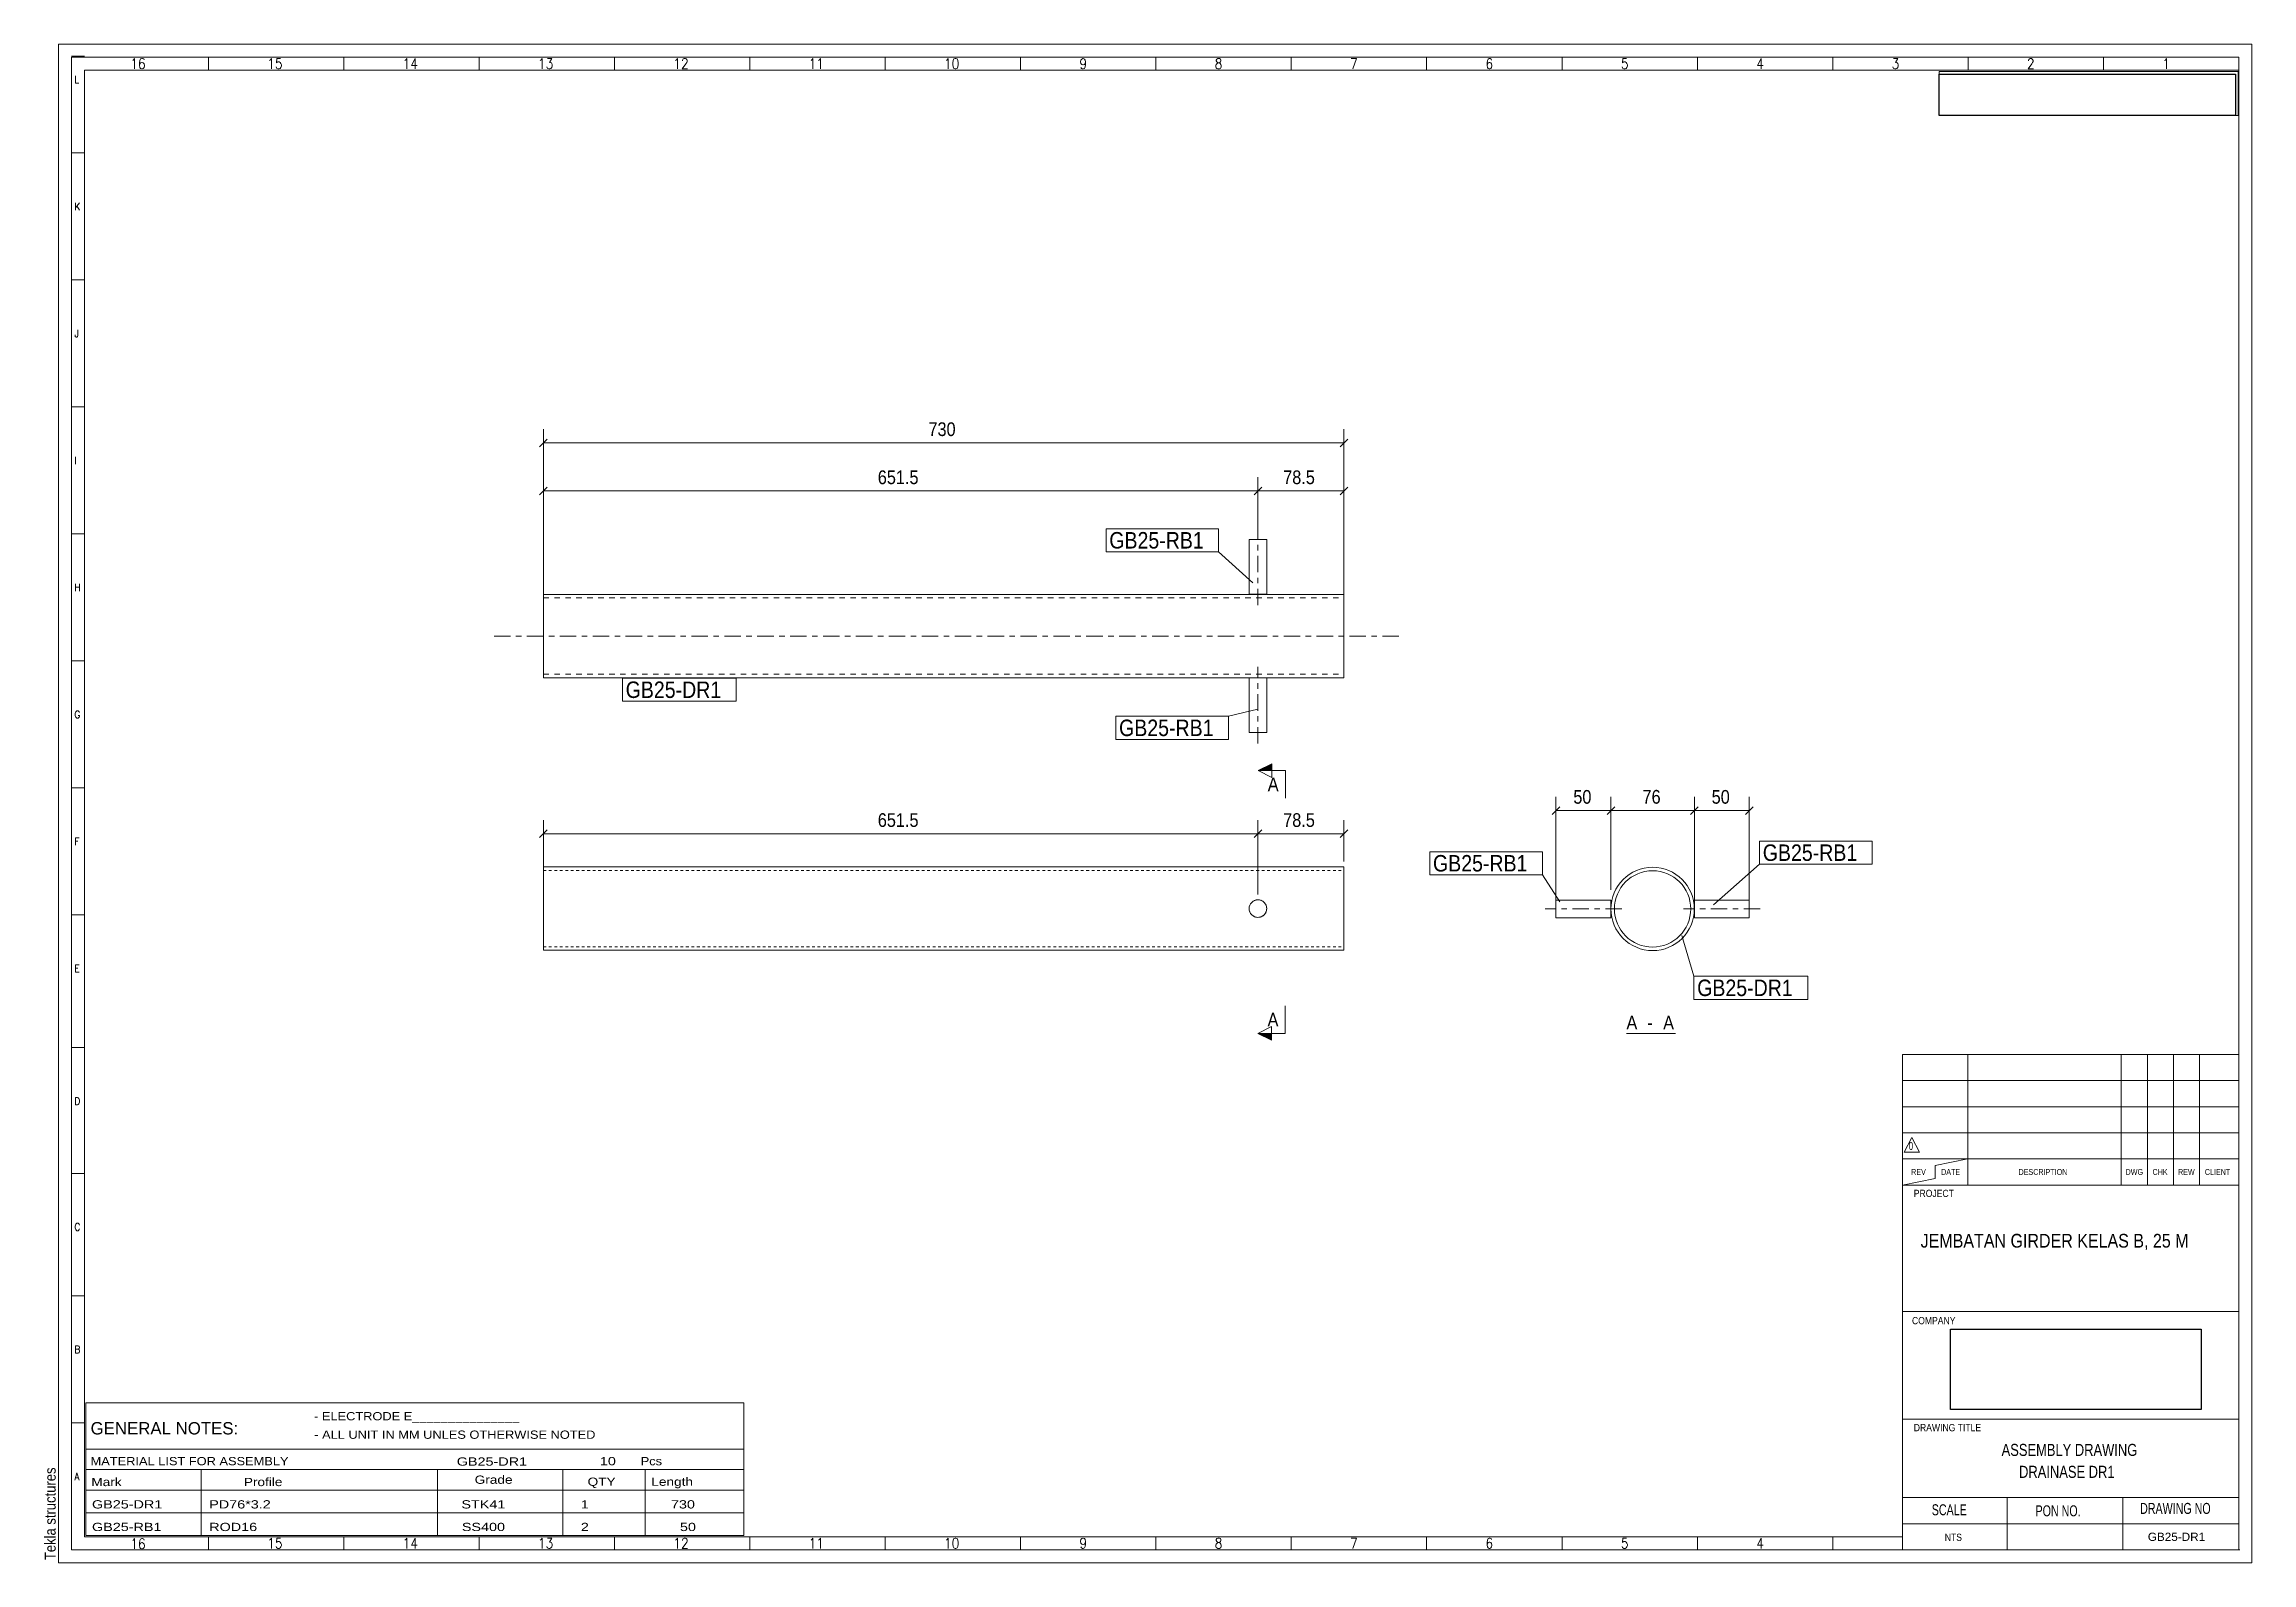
# Model space of a CAD drawing. Header units: millimetres. Extents: x 2 to 405, y 5 to 282.
import ezdxf

# ---------------------------------------------------------------- set-up
doc = ezdxf.new("R2010")
doc.units = ezdxf.units.MM
for name, pattern in [('XKITLINE00', [0]), ('XKITLINE01', [4, 1, -1, 1, -1]), ('XKITLINE03', [6, 3, -1, 1, -1]), ('XKITLINE04', [3, 0.5, -0.5, 0.5, -0.5, 0.5, -0.5])]:
    doc.linetypes.add(name, pattern=pattern)
for name, color, linetype, lineweight in [('DrawingSheet', 5, 'Continuous', 0), ('OtherObjectType', 1, 'Continuous', 0), ('Part', 2, 'Continuous', 0), ('PartMark', 3, 'Continuous', 0), ('Section', 6, 'Continuous', 0), ('Z-DIMENSIONS', 1, 'Continuous', 0)]:
    doc.layers.add(name, color=color, linetype=linetype, lineweight=lineweight)
doc.styles.add('ARIAL', font='ARIAL.TTF')
doc.styles.add('ARIAL_NARROW', font='ARIALN.TTF')
doc.styles.add('ROMANS', font='ROMANS__.TTF')
doc.styles.add('TECHNICLITE', font='TECHL___.TTF')
picture_1 = doc.add_image_def('image1.jpg', size_in_pixel=(1304, 175))
picture_2 = doc.add_image_def('image2.png', size_in_pixel=(4018, 1163))

# ---------------------------------------------------------------- blocks, each defined once
blk = doc.blocks.new('*A1')
at = {"layer": 'Part', "linetype": 'XKITLINE00', "lineweight": 0}
for p, q in [((93.44, 181.65), (239.44, 181.65)), ((93.44, 166.45), (93.44, 181.65)), ((239.44, 181.65), (239.44, 166.45)), ((93.44, 166.45), (239.44, 166.45))]:
    blk.add_line(p, q, dxfattribs=at)
at = {"layer": 'Part', "linetype": 'XKITLINE01', "lineweight": 0}
for p, q in [((93.44, 181.01), (239.44, 181.01)), ((93.44, 167.09), (239.44, 167.09))]:
    blk.add_line(p, q, dxfattribs=at)
at = {"layer": 'Part', "linetype": 'XKITLINE03', "lineweight": 0}
blk.add_line((249.44, 174.05), (83.44, 174.05), dxfattribs=at)
blk = doc.blocks.new('*A2')
at = {"layer": 'Part', "linetype": 'XKITLINE00', "lineweight": 0}
for p, q in [((222.14, 156.43), (222.14, 166.43)), ((222.14, 166.43), (225.34, 166.43)), ((225.34, 166.43), (225.34, 156.43)), ((223.74, 156.43), (222.14, 156.43)), ((225.34, 156.43), (223.74, 156.43))]:
    blk.add_line(p, q, dxfattribs=at)
at = {"layer": 'Part', "linetype": 'XKITLINE03', "lineweight": 0}
blk.add_line((223.74, 154.43), (223.74, 168.43), dxfattribs=at)
at = {"layer": 'Part', "linetype": 'XKITLINE01', "lineweight": 0}
blk.add_line((223.74, 156.43), (224.87, 156.43), dxfattribs=at)
blk = doc.blocks.new('*A3')
at = {"layer": 'Part', "linetype": 'XKITLINE03', "lineweight": 0}
blk.add_line((223.74, 179.67), (223.74, 193.67), dxfattribs=at)
at = {"layer": 'Part', "linetype": 'XKITLINE00', "lineweight": 0}
for p, q in [((222.14, 181.67), (222.14, 191.67)), ((222.14, 191.67), (225.34, 191.67)), ((225.34, 191.67), (225.34, 181.67)), ((223.74, 181.67), (222.14, 181.67)), ((225.34, 181.67), (223.74, 181.67))]:
    blk.add_line(p, q, dxfattribs=at)
at = {"layer": 'Part', "linetype": 'XKITLINE01', "lineweight": 0}
blk.add_line((223.74, 181.67), (224.87, 181.67), dxfattribs=at)
blk = doc.blocks.new('*A4')
at = {"layer": 'Part', "linetype": 'XKITLINE00', "lineweight": 0}
for p, q in [((93.44, 131.93), (239.44, 131.93)), ((93.44, 116.73), (93.44, 131.93)), ((239.44, 131.93), (239.44, 116.73)), ((93.44, 116.73), (239.44, 116.73))]:
    blk.add_line(p, q, dxfattribs=at)
at = {"layer": 'Part', "linetype": 'XKITLINE04', "lineweight": 0}
for p, q in [((93.44, 131.29), (239.44, 131.29)), ((93.44, 117.37), (239.44, 117.37))]:
    blk.add_line(p, q, dxfattribs=at)
blk = doc.blocks.new('*A5')
at = {"layer": 'Part', "linetype": 'XKITLINE04', "lineweight": 0}
for start, end in [(90, 270), (135, 315), (315, 135), (270, 90)]:
    blk.add_arc((223.74, 124.33), 1.6, start, end, dxfattribs=at)
blk = doc.blocks.new('*A6')
at = {"layer": 'Part', "linetype": 'XKITLINE04', "lineweight": 0}
for start, end in [(90, 270), (270, 90)]:
    blk.add_arc((223.74, 124.33), 1.6, start, end, dxfattribs=at)
at = {"layer": 'Part', "linetype": 'XKITLINE00', "lineweight": 0}
for start, end in [(135, 315), (315, 135)]:
    blk.add_arc((223.74, 124.33), 1.6, start, end, dxfattribs=at)
blk = doc.blocks.new('*A7')
at = {"layer": 'Part', "linetype": 'XKITLINE00', "lineweight": 0}
for p, q in [((288.12, 124.23), (288.12, 124.27)), ((303.32, 124.23), (303.32, 124.27))]:
    blk.add_line(p, q, dxfattribs=at)
at = {"layer": 'Part', "linetype": 'XKITLINE04', "lineweight": 0}
for p, q in [((288.76, 124.23), (288.76, 124.27)), ((302.68, 124.23), (302.68, 124.27))]:
    blk.add_line(p, q, dxfattribs=at)
at = {"layer": 'Part', "linetype": 'XKITLINE00', "lineweight": 0}
for radius, start, end in [(7.6, 90, 270), (6.96, 90, 270), (7.6, 270, 90), (6.96, 270, 90)]:
    blk.add_arc((295.72, 124.27), radius, start, end, dxfattribs=at)
blk = doc.blocks.new('*A8')
at = {"layer": 'Part', "linetype": 'XKITLINE00', "lineweight": 0}
for p, q in [((313.34, 125.86), (303.34, 125.86)), ((303.34, 125.86), (303.34, 122.66)), ((313.34, 122.66), (313.34, 125.86)), ((303.34, 122.66), (313.34, 122.66))]:
    blk.add_line(p, q, dxfattribs=at)
at = {"layer": 'Part', "linetype": 'XKITLINE03', "lineweight": 0}
blk.add_line((315.34, 124.26), (301.34, 124.26), dxfattribs=at)
blk = doc.blocks.new('*A9')
at = {"layer": 'Part', "linetype": 'XKITLINE00', "lineweight": 0}
for p, q in [((288.1, 125.86), (278.1, 125.86)), ((278.1, 125.86), (278.1, 122.66)), ((288.1, 122.66), (288.1, 125.86)), ((278.1, 122.66), (288.1, 122.66))]:
    blk.add_line(p, q, dxfattribs=at)
at = {"layer": 'Part', "linetype": 'XKITLINE03', "lineweight": 0}
blk.add_line((290.1, 124.26), (276.1, 124.26), dxfattribs=at)
blk = doc.blocks.new('*A10')
at = {"layer": 'DrawingSheet', "linetype": 'XKITLINE00', "lineweight": 0}
for p, q in [((405, 282), (5, 282)), ((5, 282), (5, 5)), ((405, 5), (405, 282)), ((5, 5), (405, 5))]:
    blk.add_line(p, q, dxfattribs=at)
at = {"layer": 'DrawingSheet', "style": 'ARIAL', "width": 0.85}
blk.add_text('Tekla structures', height=2, rotation=90, dxfattribs=at).set_placement((4.5, 5.5))
blk = doc.blocks.new('*A11')
at = {"layer": 'OtherObjectType', "linetype": 'XKITLINE00', "lineweight": 0}
for p, q in [((10, 34.19), (130, 34.19)), ((10, 25.75), (10, 34.19)), ((130, 34.19), (130, 25.75)), ((10, 25.75), (130, 25.75)), ((10, 25.75), (10, 22)), ((130, 25.75), (130, 22)), ((10, 22), (130, 22)), ((10, 22), (10, 18.25)), ((31, 22), (31, 18.25)), ((74.12, 22), (74.12, 18.25)), ((97, 22), (97, 18.25)), ((112, 22), (112, 18.25)), ((130, 22), (130, 18.25)), ((10, 18.25), (130, 18.25)), ((10, 18.25), (10, 14.13)), ((31, 18.25), (31, 14.13)), ((74.12, 18.25), (74.12, 14.13)), ((97, 18.25), (97, 14.13)), ((112, 18.25), (112, 14.13)), ((130, 18.25), (130, 14.13)), ((10, 14.13), (130, 14.13)), ((10, 14.13), (10, 10)), ((31, 14.13), (31, 10)), ((74.12, 14.13), (74.12, 10)), ((97, 14.13), (97, 10)), ((112, 14.13), (112, 10)), ((130, 14.13), (130, 10)), ((10, 10), (130, 10))]:
    blk.add_line(p, q, dxfattribs=at)
at = {"layer": 'OtherObjectType', "style": 'ARIAL_NARROW'}
for s, height, width, p in [('- ELECTRODE E_______________', 1.5, 1.36, (51.62, 31)), ('GENERAL NOTES:', 2.25, 1.19, (10.86, 28.42)), ('- ALL UNIT IN MM UNLES OTHERWISE NOTED', 1.5, 1.36, (51.65, 27.63)), ('MATERIAL LIST FOR ASSEMBLY', 1.5, 1.36, (10.86, 22.8)), ('GB25-DR1', 1.5, 1.525501, (77.64, 22.73)), ('10', 1.5, 1.525501, (103.74, 22.8)), ('Pcs', 1.5, 1.36, (111.18, 22.8)), ('Mark', 1.5, 1.445, (11, 19)), ('Profile', 1.5, 1.445, (38.81, 19)), ('Grade', 1.5, 1.445, (80.91, 19.42)), ('QTY', 1.5, 1.445, (101.5, 19.05)), ('Length', 1.5, 1.445, (113.12, 19.05)), ('GB25-DR1', 1.5, 1.525501, (11.12, 14.92)), ('PD76*3.2', 1.5, 1.525501, (32.5, 14.92)), ('STK41', 1.5, 1.525501, (78.49, 14.92)), ('1', 1.5, 1.525501, (100.27, 14.92)), ('730', 1.5, 1.525501, (116.7, 14.92)), ('GB25-RB1', 1.5, 1.525501, (11.12, 10.8)), ('ROD16', 1.5, 1.525501, (32.5, 10.8)), ('SS400', 1.5, 1.525501, (78.57, 10.8)), ('2', 1.5, 1.525501, (100.27, 10.8)), ('50', 1.5, 1.525501, (118.34, 10.8))]:
    blk.add_text(s, height=height, dxfattribs=dict(at, width=width)).set_placement(p)
blk = doc.blocks.new('*A12')
at = {"layer": 'OtherObjectType', "linetype": 'XKITLINE00', "lineweight": 0}
for p, q in [((5, 282), (7.38, 282)), ((405, 282), (5, 282)), ((5, 282), (5, 5)), ((405, 5), (405, 282)), ((9.76, 279.8), (7.38, 279.8)), ((7.38, 7.38), (7.38, 279.62)), ((7.38, 7.38), (7.38, 279.62)), ((7.38, 279.62), (402.62, 279.62)), ((402.62, 279.62), (7.38, 279.62)), ((32.35, 279.62), (32.35, 277.24)), ((57.03, 279.62), (57.03, 277.24)), ((81.72, 279.62), (81.72, 277.24)), ((106.4, 279.62), (106.4, 277.24)), ((131.09, 279.62), (131.09, 277.24)), ((155.77, 279.62), (155.77, 277.24)), ((180.46, 279.62), (180.46, 277.24)), ((205.14, 279.62), (205.14, 277.24)), ((229.83, 279.62), (229.83, 277.24)), ((254.51, 279.62), (254.51, 277.24)), ((279.2, 279.62), (279.2, 277.24)), ((303.88, 279.62), (303.88, 277.24)), ((328.57, 279.62), (328.57, 277.24)), ((353.25, 279.62), (353.25, 277.24)), ((377.94, 279.62), (377.94, 277.24)), ((402.62, 279.62), (402.62, 277.24)), ((402.62, 279.62), (402.62, 7.38)), ((9.76, 277.24), (9.76, 9.76)), ((9.76, 277.24), (402.62, 277.24)), ((348, 277), (402.5, 277)), ((348, 269), (348, 277)), ((402.5, 277), (402.5, 269)), ((402.62, 63.21), (402.62, 277.24)), ((402.62, 63.21), (402.62, 277.24)), ((402.5, 269), (348, 269)), ((9.76, 262.16), (7.38, 262.16)), ((9.76, 238.99), (7.38, 238.99)), ((9.76, 215.83), (7.38, 215.83)), ((9.76, 192.67), (7.38, 192.67)), ((9.76, 169.5), (7.38, 169.5)), ((9.76, 146.34), (7.38, 146.34)), ((9.76, 123.18), (7.38, 123.18)), ((9.76, 98.97), (7.38, 98.97)), ((341.31, 7.38), (341.31, 97.73)), ((341.31, 97.72), (402.62, 97.72)), ((353.22, 73.91), (353.22, 97.72)), ((353.22, 73.91), (353.22, 97.72)), ((381.19, 73.91), (381.19, 97.72)), ((381.19, 73.91), (381.19, 97.72)), ((385.96, 73.91), (385.96, 97.72)), ((385.96, 73.91), (385.96, 97.72)), ((390.72, 73.91), (390.72, 97.72)), ((390.72, 73.91), (390.72, 97.72)), ((395.48, 73.91), (395.48, 97.72)), ((395.48, 73.91), (395.48, 97.72)), ((341.31, 92.96), (402.62, 92.96)), ((341.31, 92.96), (402.62, 92.96)), ((341.31, 88.2), (402.62, 88.2)), ((341.31, 88.2), (402.62, 88.2)), ((341.31, 83.44), (402.62, 83.44)), ((341.6, 79.92), (342.99, 82.61)), ((342.99, 82.61), (344.37, 79.92)), ((341.31, 78.67), (402.62, 78.67)), ((344.37, 79.92), (341.6, 79.92)), ((347.26, 77.48), (353.22, 78.67)), ((347.26, 75.1), (347.26, 77.48)), ((9.76, 76.03), (7.38, 76.03)), ((347.26, 75.1), (341.31, 73.91)), ((341.31, 73.91), (402.62, 73.91)), ((9.76, 53.69), (7.38, 53.69)), ((341.31, 50.85), (402.62, 50.85)), ((9.76, 30.53), (7.38, 30.53)), ((341.31, 31.19), (402.62, 31.19)), ((341.31, 16.9), (402.62, 16.9)), ((360.35, 16.9), (360.35, 7.38)), ((381.48, 16.9), (381.48, 7.38)), ((341.31, 12.14), (402.62, 12.14)), ((9.76, 9.76), (341.31, 9.76)), ((32.35, 7.38), (32.35, 9.76)), ((57.03, 9.76), (57.03, 7.38)), ((81.72, 9.76), (81.72, 7.38)), ((106.4, 9.76), (106.4, 7.38)), ((131.09, 9.76), (131.09, 7.38)), ((155.77, 9.76), (155.77, 7.38)), ((180.46, 9.76), (180.46, 7.38)), ((205.14, 9.76), (205.14, 7.38)), ((229.83, 9.76), (229.83, 7.38)), ((254.51, 9.76), (254.51, 7.38)), ((279.2, 9.76), (279.2, 7.38)), ((303.88, 9.76), (303.88, 7.38)), ((328.57, 9.76), (328.57, 7.38)), ((328.57, 9.76), (328.57, 7.38)), ((5, 5), (66.4, 5)), ((7.38, 5), (5, 5)), ((5, 5), (405, 5)), ((402.79, 7.38), (7.38, 7.38))]:
    blk.add_line(p, q, dxfattribs=at)
at = {"layer": 'OtherObjectType'}
for s, height, style, width, p in [('16', 1.903, 'ROMANS', 0.85, (18.12, 277.48)), ('15', 1.903, 'ROMANS', 0.85, (43.09, 277.48)), ('14', 1.903, 'ROMANS', 0.85, (67.77, 277.48)), ('13', 1.903, 'ROMANS', 0.85, (92.46, 277.48)), ('12', 1.903, 'ROMANS', 0.85, (117.14, 277.48)), ('11', 1.903, 'ROMANS', 0.85, (141.83, 277.48)), ('10', 1.903, 'ROMANS', 0.85, (166.51, 277.48)), ('9', 1.9, 'ROMANS', 0.85, (191.2, 277.48)), ('8', 1.9, 'ROMANS', 0.85, (215.88, 277.48)), ('7', 1.9, 'ROMANS', 0.85, (240.57, 277.48)), ('6', 1.9, 'ROMANS', 0.85, (265.25, 277.48)), ('5', 1.9, 'ROMANS', 0.85, (289.94, 277.48)), ('4', 1.9, 'ROMANS', 0.85, (314.62, 277.48)), ('3', 1.9, 'ROMANS', 0.85, (339.31, 277.48)), ('2', 1.9, 'ROMANS', 0.85, (363.99, 277.48)), ('1', 1.9, 'ROMANS', 0.85, (388.68, 277.48)), ('L', 1.36, 'ROMANS', 0.85, (7.93, 274.87)), ('K', 1.36, 'ROMANS', 0.85, (7.93, 251.71)), ('J', 1.36, 'ROMANS', 0.85, (7.93, 228.54)), ('I', 1.36, 'ROMANS', 0.85, (7.93, 205.38)), ('H', 1.36, 'ROMANS', 0.85, (7.93, 182.22)), ('G', 1.36, 'ROMANS', 0.85, (7.93, 159.05)), ('F', 1.36, 'ROMANS', 0.85, (7.93, 135.89)), ('E', 1.36, 'ROMANS', 0.85, (7.93, 112.73)), ('D', 1.36, 'ROMANS', 0.85, (7.93, 88.52)), ('0', 1.44, 'TECHNICLITE', 0.85, (342.44, 80.32)), ('REV', 1.071, 'TECHNICLITE', 0.85, (342.88, 75.76)), ('DATE', 1.071, 'TECHNICLITE', 0.85, (348.33, 75.76)), ('DESCRIPTION', 1.0714, 'TECHNICLITE', 0.85, (362.46, 75.76)), ('DWG', 1.071, 'TECHNICLITE', 0.85, (381.98, 75.76)), ('CHK', 1.071, 'TECHNICLITE', 0.85, (386.89, 75.76)), ('REW', 1.071, 'TECHNICLITE', 0.85, (391.54, 75.76)), ('CLIENT', 1.071, 'TECHNICLITE', 0.85, (396.43, 75.76)), ('PROJECT', 1.321, 'ARIAL', 0.85, (343.35, 71.73)), ('C', 1.36, 'ROMANS', 0.85, (7.93, 65.58)), ('JEMBATAN GIRDER KELAS B, 25 M', 2.5, 'ARIAL_NARROW', 1.02, (344.6, 62.5)), ('COMPANY', 1.321, 'ARIAL', 0.85, (343.02, 48.52)), ('B', 1.36, 'ROMANS', 0.85, (7.93, 43.24)), ('DRAWING TITLE', 1.3207, 'ARIAL', 0.85, (343.35, 29)), (' ASSEMBLY DRAWING', 2.2, 'ARIAL_NARROW', 0.935, (358.71, 24.5)), ('A', 1.36, 'ROMANS', 0.85, (7.93, 20.08)), ('DRAINASE DR1', 2.2, 'ARIAL_NARROW', 0.935, (362.55, 20.5)), ('SCALE', 2, 'TECHNICLITE', 0.85, (346.63, 13.68)), ('PON NO.', 2, 'TECHNICLITE', 0.85, (365.55, 13.49)), ('DRAWING NO', 2, 'TECHNICLITE', 0.85, (384.62, 13.93)), ('16', 1.903, 'ROMANS', 0.85, (18.12, 7.53)), ('15', 1.903, 'ROMANS', 0.85, (43.09, 7.62)), ('14', 1.903, 'ROMANS', 0.85, (67.77, 7.62)), ('13', 1.903, 'ROMANS', 0.85, (92.46, 7.62)), ('12', 1.903, 'ROMANS', 0.85, (117.14, 7.62)), ('11', 1.903, 'ROMANS', 0.85, (141.83, 7.62)), ('10', 1.903, 'ROMANS', 0.85, (166.51, 7.62)), ('9', 1.9, 'ROMANS', 0.85, (191.2, 7.62)), ('8', 1.9, 'ROMANS', 0.85, (215.88, 7.62)), ('7', 1.9, 'ROMANS', 0.85, (240.57, 7.62)), ('6', 1.9, 'ROMANS', 0.85, (265.25, 7.62)), ('5', 1.9, 'ROMANS', 0.85, (289.94, 7.62)), ('4', 1.9, 'ROMANS', 0.85, (314.62, 7.62)), ('4', 1.9, 'ROMANS', 0.85, (314.62, 7.62)), ('NTS', 1.321, 'ARIAL', 0.85, (349, 9)), ('GB25-DR1', 1.5, 'ARIAL', 1.02, (386.03, 9))]:
    blk.add_text(s, height=height, dxfattribs=dict(at, style=style, width=width)).set_placement(p)
image = blk.add_image(picture_1, insert=(348, 269), size_in_units=(54.02, 7.5))
image = blk.add_image(picture_2, insert=(350.06, 32.98), size_in_units=(45.7, 14.66))
blk = doc.blocks.new('*A13')
at = {"layer": 'Z-DIMENSIONS', "linetype": 'XKITLINE00', "lineweight": 0}
for p, q in [((94.15, 209.97), (92.74, 208.56)), ((93.44, 175.05), (93.44, 211.77)), ((240.15, 209.97), (238.74, 208.56)), ((239.44, 175.05), (239.44, 211.77)), ((93.44, 209.27), (239.44, 209.27))]:
    blk.add_line(p, q, dxfattribs=at)
at = {"layer": 'Z-DIMENSIONS'}
for p in [(93.44, 209.27), (239.44, 209.27)]:
    blk.add_point(p, dxfattribs=at)
at = {"layer": 'Z-DIMENSIONS', "style": 'ARIAL', "width": 0.85}
blk.add_text('730', height=2.5, dxfattribs=at).set_placement((163.66, 210.52))
blk = doc.blocks.new('*A14')
at = {"layer": 'Z-DIMENSIONS', "linetype": 'XKITLINE00', "lineweight": 0}
for p, q in [((223.74, 192.67), (223.74, 203)), ((239.44, 182.65), (239.44, 203)), ((224.45, 201.21), (223.04, 199.8)), ((223.74, 200.5), (239.44, 200.5)), ((240.15, 201.21), (238.74, 199.8))]:
    blk.add_line(p, q, dxfattribs=at)
at = {"layer": 'Z-DIMENSIONS'}
for p in [(223.74, 200.5), (239.44, 200.5)]:
    blk.add_point(p, dxfattribs=at)
at = {"layer": 'Z-DIMENSIONS', "style": 'ARIAL', "width": 0.85}
blk.add_text('78.5', height=2.5, dxfattribs=at).set_placement((228.35, 201.75))
blk = doc.blocks.new('*A15')
at = {"layer": 'Z-DIMENSIONS', "linetype": 'XKITLINE00', "lineweight": 0}
for p, q in [((93.44, 175.05), (93.44, 203)), ((223.74, 192.67), (223.74, 203)), ((94.15, 201.21), (92.74, 199.8)), ((93.44, 200.5), (223.74, 200.5)), ((224.45, 201.21), (223.04, 199.8))]:
    blk.add_line(p, q, dxfattribs=at)
at = {"layer": 'Z-DIMENSIONS'}
for p in [(93.44, 200.5), (223.74, 200.5)]:
    blk.add_point(p, dxfattribs=at)
at = {"layer": 'Z-DIMENSIONS', "style": 'ARIAL', "width": 0.85}
blk.add_text('651.5', height=2.5, dxfattribs=at).set_placement((154.42, 201.75))
blk = doc.blocks.new('*A16')
at = {"layer": 'PartMark', "linetype": 'XKITLINE00', "lineweight": 0}
for p, q in [((107.84, 166.35), (128.61, 166.35)), ((107.84, 162.15), (107.84, 166.35)), ((128.61, 162.15), (128.61, 166.35)), ((107.84, 162.15), (128.61, 162.15))]:
    blk.add_line(p, q, dxfattribs=at)
at = {"layer": 'PartMark', "style": 'ARIAL', "width": 0.85}
blk.add_text('GB25-DR1', height=3, dxfattribs=at).set_placement((108.44, 162.75))
blk = doc.blocks.new('*A17')
at = {"layer": 'PartMark', "linetype": 'XKITLINE00', "lineweight": 0}
for p, q in [((197.82, 159.4), (218.36, 159.4)), ((197.82, 155.2), (197.82, 159.4)), ((223.7, 160.68), (218.36, 159.4)), ((218.36, 155.2), (218.36, 159.4)), ((197.82, 155.2), (218.36, 155.2))]:
    blk.add_line(p, q, dxfattribs=at)
at = {"layer": 'PartMark', "style": 'ARIAL', "width": 0.85}
blk.add_text('GB25-RB1', height=3, dxfattribs=at).set_placement((198.42, 155.8))
blk = doc.blocks.new('*A18')
at = {"layer": 'PartMark', "linetype": 'XKITLINE00', "lineweight": 0}
for p, q in [((196.04, 193.61), (216.58, 193.61)), ((196.04, 189.41), (196.04, 193.61)), ((216.58, 189.41), (216.58, 193.61)), ((196.04, 189.41), (216.58, 189.41)), ((222.84, 183.73), (216.58, 189.41))]:
    blk.add_line(p, q, dxfattribs=at)
at = {"layer": 'PartMark', "style": 'ARIAL', "width": 0.85}
blk.add_text('GB25-RB1', height=3, dxfattribs=at).set_placement((196.64, 190.01))
blk = doc.blocks.new('*A19')
at = {"layer": 'Z-DIMENSIONS', "linetype": 'XKITLINE00', "lineweight": 0}
for p, q in [((224.45, 138.68), (223.04, 137.27)), ((223.74, 126.93), (223.74, 140.48)), ((223.74, 137.98), (239.44, 137.98)), ((240.15, 138.68), (238.74, 137.27)), ((239.44, 132.93), (239.44, 140.48))]:
    blk.add_line(p, q, dxfattribs=at)
at = {"layer": 'Z-DIMENSIONS'}
for p in [(223.74, 137.98), (239.44, 137.98)]:
    blk.add_point(p, dxfattribs=at)
at = {"layer": 'Z-DIMENSIONS', "style": 'ARIAL', "width": 0.85}
blk.add_text('78.5', height=2.5, dxfattribs=at).set_placement((228.35, 139.23))
blk = doc.blocks.new('*A20')
at = {"layer": 'Z-DIMENSIONS', "linetype": 'XKITLINE00', "lineweight": 0}
for p, q in [((94.15, 138.68), (92.74, 137.27)), ((93.44, 125.33), (93.44, 140.48)), ((93.44, 137.98), (223.74, 137.98)), ((224.45, 138.68), (223.04, 137.27)), ((223.74, 126.93), (223.74, 140.48))]:
    blk.add_line(p, q, dxfattribs=at)
at = {"layer": 'Z-DIMENSIONS'}
for p in [(93.44, 137.98), (223.74, 137.98)]:
    blk.add_point(p, dxfattribs=at)
at = {"layer": 'Z-DIMENSIONS', "style": 'ARIAL', "width": 0.85}
blk.add_text('651.5', height=2.5, dxfattribs=at).set_placement((154.42, 139.23))
blk = doc.blocks.new('*A21')
at = {"layer": 'Section'}
for points in [[(226.27, 149.49), (223.77, 149.5), (226.27, 150.74)], [(226.22, 100.33), (223.72, 101.58), (226.22, 101.58)]]:
    blk.add_hatch(color=256, dxfattribs=at).paths.add_polyline_path(points, flags=17)
at = {"layer": 'Section', "linetype": 'XKITLINE00', "lineweight": 0}
for p, q in [((223.77, 149.5), (226.27, 150.74)), ((226.26, 148.24), (223.77, 149.5)), ((228.77, 149.49), (223.77, 149.5)), ((226.27, 150.74), (226.26, 148.24)), ((228.77, 149.49), (228.76, 144.49)), ((228.72, 101.58), (228.73, 106.58)), ((223.72, 101.58), (226.22, 102.83)), ((223.72, 101.58), (226.22, 100.33)), ((228.72, 101.58), (223.72, 101.58)), ((226.22, 100.33), (226.22, 102.83))]:
    blk.add_line(p, q, dxfattribs=at)
at = {"layer": 'Section', "style": 'ARIAL', "width": 0.85}
for p in [(225.54, 145.74), (225.5, 102.83)]:
    blk.add_text('A', height=2.5, rotation=-0.0516, dxfattribs=at).set_placement(p)
blk = doc.blocks.new('*A22')
at = {"layer": 'Z-DIMENSIONS', "linetype": 'XKITLINE00', "lineweight": 0}
for p, q in [((304.05, 142.92), (302.64, 141.51)), ((303.34, 125.26), (303.34, 144.71)), ((303.34, 142.21), (313.34, 142.21)), ((314.05, 142.92), (312.64, 141.51)), ((313.34, 125.26), (313.34, 144.71))]:
    blk.add_line(p, q, dxfattribs=at)
at = {"layer": 'Z-DIMENSIONS'}
for p in [(303.34, 142.21), (313.34, 142.21)]:
    blk.add_point(p, dxfattribs=at)
at = {"layer": 'Z-DIMENSIONS', "style": 'ARIAL', "width": 0.85}
blk.add_text('50', height=2.5, dxfattribs=at).set_placement((306.49, 143.46))
blk = doc.blocks.new('*A23')
at = {"layer": 'Z-DIMENSIONS', "linetype": 'XKITLINE00', "lineweight": 0}
for p, q in [((288.83, 142.92), (287.42, 141.51)), ((288.12, 127.73), (288.12, 144.72)), ((288.12, 142.22), (303.34, 142.22)), ((304.05, 142.92), (302.64, 141.51)), ((303.34, 125.26), (303.34, 144.72))]:
    blk.add_line(p, q, dxfattribs=at)
at = {"layer": 'Z-DIMENSIONS'}
for p in [(288.12, 142.22), (303.34, 142.22)]:
    blk.add_point(p, dxfattribs=at)
at = {"layer": 'Z-DIMENSIONS', "style": 'ARIAL', "width": 0.85}
blk.add_text('76', height=2.5, dxfattribs=at).set_placement((293.88, 143.47))
blk = doc.blocks.new('*A24')
at = {"layer": 'Z-DIMENSIONS', "linetype": 'XKITLINE00', "lineweight": 0}
for p, q in [((278.81, 142.92), (277.4, 141.51)), ((278.1, 125.26), (278.1, 144.71)), ((278.1, 142.21), (288.12, 142.21)), ((288.83, 142.92), (287.42, 141.51)), ((288.12, 127.73), (288.12, 144.71))]:
    blk.add_line(p, q, dxfattribs=at)
at = {"layer": 'Z-DIMENSIONS'}
for p in [(278.1, 142.21), (288.12, 142.21)]:
    blk.add_point(p, dxfattribs=at)
at = {"layer": 'Z-DIMENSIONS', "style": 'ARIAL', "width": 0.85}
blk.add_text('50', height=2.5, dxfattribs=at).set_placement((281.26, 143.46))
blk = doc.blocks.new('*A25')
at = {"layer": 'PartMark', "linetype": 'XKITLINE00', "lineweight": 0}
for p, q in [((301.05, 119.45), (303.25, 111.98)), ((303.25, 111.98), (324.01, 111.98)), ((303.25, 107.78), (303.25, 111.98)), ((324.01, 107.78), (324.01, 111.98)), ((303.25, 107.78), (324.01, 107.78))]:
    blk.add_line(p, q, dxfattribs=at)
at = {"layer": 'PartMark', "style": 'ARIAL', "width": 0.85}
blk.add_text('GB25-DR1', height=3, dxfattribs=at).set_placement((303.85, 108.38))
blk = doc.blocks.new('*A26')
at = {"layer": 'PartMark', "linetype": 'XKITLINE00', "lineweight": 0}
for p, q in [((315.21, 136.63), (335.75, 136.63)), ((315.21, 132.43), (315.21, 136.63)), ((335.75, 132.43), (335.75, 136.63)), ((306.85, 125.04), (315.21, 132.43)), ((315.21, 132.43), (335.75, 132.43))]:
    blk.add_line(p, q, dxfattribs=at)
at = {"layer": 'PartMark', "style": 'ARIAL', "width": 0.85}
blk.add_text('GB25-RB1', height=3, dxfattribs=at).set_placement((315.81, 133.03))
blk = doc.blocks.new('*A27')
at = {"layer": 'PartMark', "linetype": 'XKITLINE00', "lineweight": 0}
for p, q in [((255.07, 134.7), (275.61, 134.7)), ((255.07, 130.5), (255.07, 134.7)), ((275.61, 130.5), (275.61, 134.7)), ((255.07, 130.5), (275.61, 130.5)), ((278.8, 125.58), (275.61, 130.5))]:
    blk.add_line(p, q, dxfattribs=at)
at = {"layer": 'PartMark', "style": 'ARIAL', "width": 0.85}
blk.add_text('GB25-RB1', height=3, dxfattribs=at).set_placement((255.67, 131.1))
blk = doc.blocks.new('*A28')
at = {"layer": 'OtherObjectType', "linetype": 'XKITLINE00', "lineweight": 0}
blk.add_line((290.95, 101.53), (299.87, 101.53), dxfattribs=at)
at = {"layer": 'OtherObjectType', "style": 'ARIAL', "width": 0.85}
for s, p in [('A', (290.95, 102.28)), ('A', (297.64, 102.28)), (' - ', (293.93, 102.28))]:
    blk.add_text(s, height=2.5, dxfattribs=at).set_placement(p)

msp = doc.modelspace()

# ---------------------------------------------------------------- block references
at = {"lineweight": 0}
for name in ['*A10', '*A12', '*A13', '*A15', '*A14', '*A18', '*A3', '*A1', '*A16', '*A2', '*A17', '*A21', '*A24', '*A23', '*A22', '*A20', '*A19', '*A27', '*A26', '*A4', '*A7', '*A6', '*A5', '*A9', '*A8', '*A25', '*A28', '*A11']:
    msp.add_blockref(name, (0, 0), dxfattribs=at)

doc.saveas('drawing.dxf')
